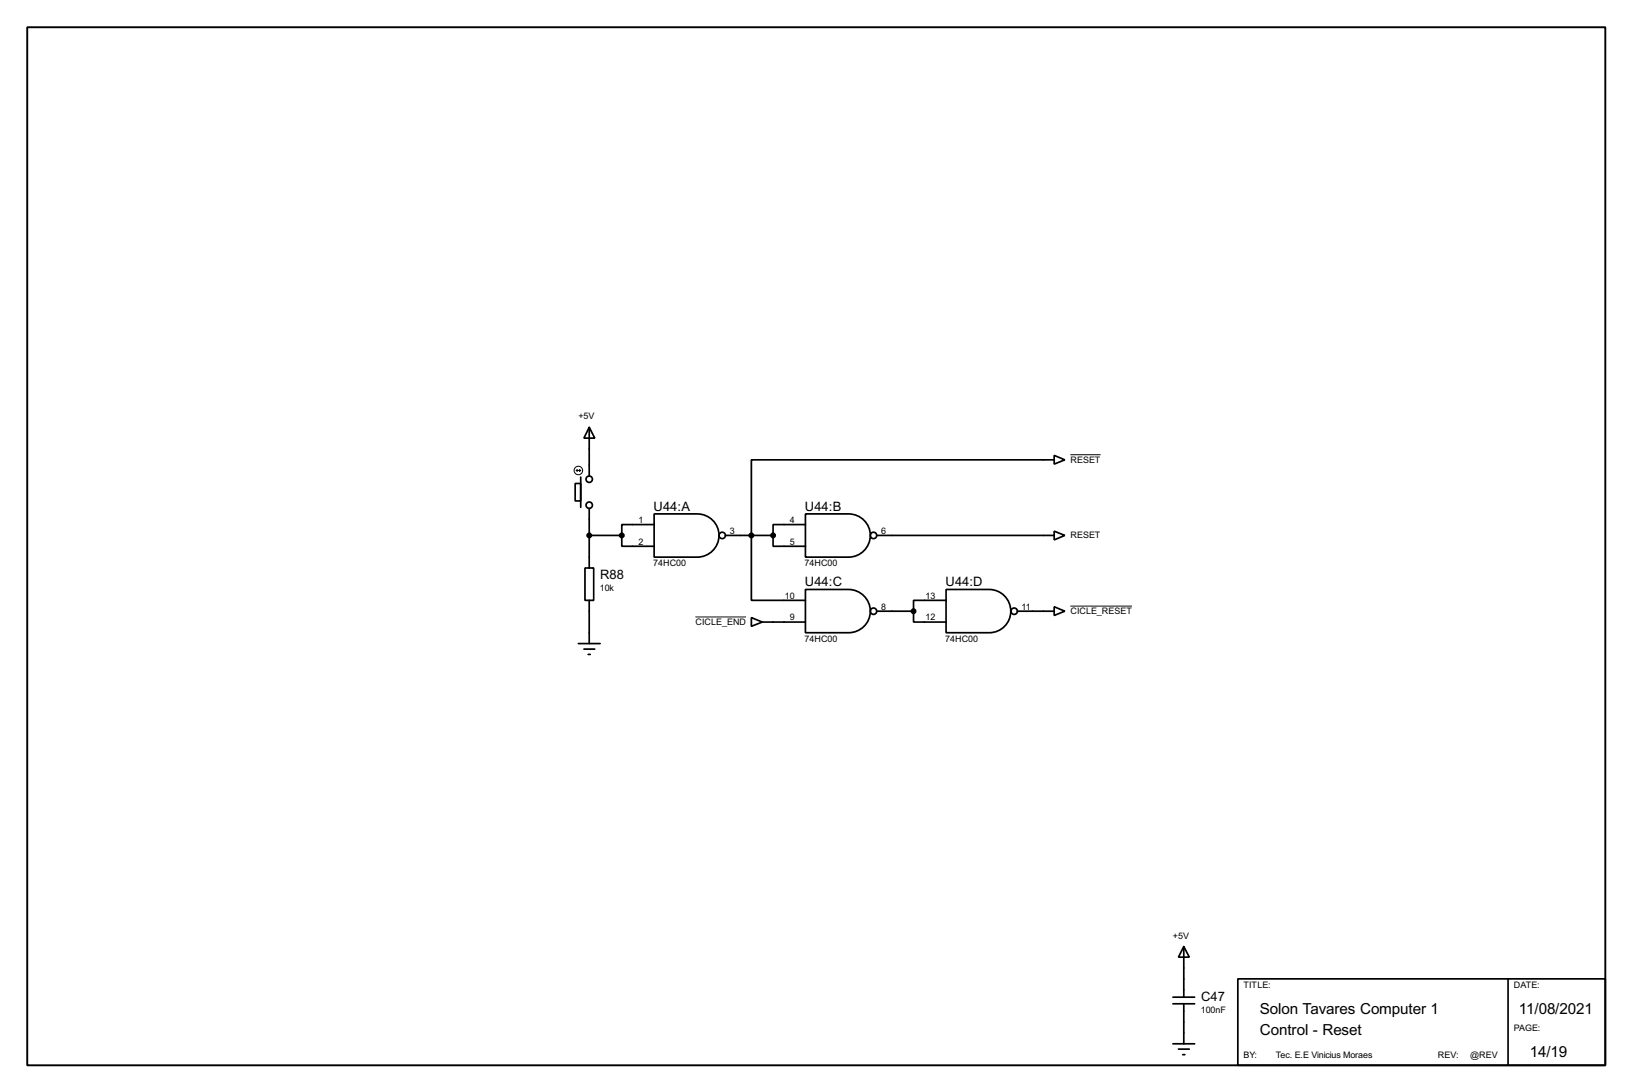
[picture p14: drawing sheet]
<svg xmlns="http://www.w3.org/2000/svg" width="383mm" height="256mm" viewBox="0 0 383 256" stroke-linecap="round" stroke-linejoin="round" font-family="sans-serif">
<defs><g id="words">
<g font-size="4">
<text x="296" y="238.1">Solon Tavares Computer 1</text>
<text x="356.9" y="238.1">11/08/2021</text>
<text x="296" y="243.1">Control - Reset</text>
<text x="359.5" y="248.2">14/19</text>
</g>
<g font-size="3.4">
<text x="153.6" y="119.9">U44:A</text>
<text x="189.1" y="119.9">U44:B</text>
<text x="141" y="136">R88</text>
<text x="189.1" y="137.7">U44:C</text>
<text x="222.2" y="137.7">U44:D</text>
<text x="282.2" y="235">C47</text>
</g>
<g font-size="2.4">
<text x="135.9" y="98.5">+5V</text>
<text x="251.5" y="108.7">RESET</text>
<text x="150" y="122.8">1</text>
<text x="171.5" y="125.4">3</text>
<text x="185.6" y="122.8">4</text>
<text x="207.1" y="125.4">6</text>
<text x="150" y="127.9">2</text>
<text x="185.6" y="127.9">5</text>
<text x="251.5" y="126.5">RESET</text>
<text x="153.5" y="133">74HC00</text>
<text x="189.1" y="133">74HC00</text>
<text x="141" y="138.9">10k</text>
<text x="184.4" y="140.6">10</text>
<text x="207.1" y="143.2">8</text>
<text x="217.5" y="140.6">13</text>
<text x="240.1" y="143.2">11</text>
<text x="163.4" y="146.8">CICLE_END</text>
<text x="185.6" y="145.7">9</text>
<text x="217.5" y="145.7">12</text>
<text x="251.5" y="144.3">CICLE_RESET</text>
<text x="189.1" y="150.7">74HC00</text>
<text x="222.1" y="150.7">74HC00</text>
<text x="275.6" y="220.5">+5V</text>
<text x="292.2" y="232.1">TITLE:</text>
<text x="355.7" y="232.1">DATE:</text>
<text x="282.2" y="238">100nF</text>
<text x="355.7" y="242.2">PAGE:</text>
<text x="292.2" y="248.6">BY:</text>
<text x="299.8" y="248.6">Tec. E.E Vinicius Moraes</text>
<text x="337.9" y="248.6">REV:</text>
<text x="345.5" y="248.6">@REV</text>
</g>
</g></defs>
<path d="M6.4 6.4h370.8v243.8h-370.8z" fill="none" stroke="#000" stroke-width=".45"/>
<g fill="none" stroke="#000" stroke-width=".4">
<path d="M135.2 113.6h1.3v4.1h-1.3zM136.5 112.1v7.1M138.5 100.4l1.3 2.5h-2.6zM138.5 100.4v11.4M138.5 119.4v14M247.7 107l2.5 1-2.5 1zM247.7 108h-71.1v33h12.7M137.5 133.4h2v7.6h-2zM138.5 125.8h7.6M146.1 125.8v2.5h7.6M153.7 120.7h10.2a5.1 5.1 0 0 1 5.1 5.1 5.1 5.1 0 0 1-5.1 5.1h-10.2zM153.7 123.2h-7.6v2.6"/>
<path d="M170.5 125.8h11.2M181.7 125.8v2.5h7.6M189.3 120.7h10.1a5.1 5.1 0 0 1 5.1 5.1 5.1 5.1 0 0 1-5.1 5.1h-10.1zM189.3 138.5h10.1a5.1 5.1 0 0 1 5.1 5 5.1 5.1 0 0 1-5.1 5.1h-10.1zM189.3 123.2h-7.6v2.6M206 125.8h41.7M222.3 138.5h10.2a5.1 5.1 0 0 1 5 5 5.1 5.1 0 0 1-5 5.1h-10.2zM247.7 124.8l2.5 1-2.5 1zM135.9 151.2h5.1M137.2 152.5h2.6M138.2 153.7h.5M138.5 141v10.2"/>
<path d="M176.6 145.1l2.5 1-2.5 1zM179.1 146.1h10.2M206 143.6h8.7M214.7 143.6v2.5h7.6M222.3 141h-7.6v2.6M239.1 143.6h8.6M247.7 142.5l2.5 1.1-2.5 1zM275.6 235.8h5.1M275.6 234.2h5.1M278.2 222.3l1.3 2.5h-2.6zM278.2 222.3v11.9M278.2 235.8v9.4"/>
<path d="M290.9 229.9h86.3v20.3h-86.3zM354.4 229.9v20.3M275.6 245.2h5.1M276.9 246.4h2.6M277.9 247.7h.5"/>
<circle cx="138.4" cy="118.7" r=".75"/>
<circle cx="138.4" cy="112.6" r=".75"/>
<circle cx="169.7" cy="125.8" r=".75"/>
<circle cx="205.2" cy="125.8" r=".75"/>
<circle cx="205.2" cy="143.6" r=".75"/>
<circle cx="238.3" cy="143.6" r=".75"/>
</g>
<g fill="#000" stroke="#000" stroke-width=".4">
<circle cx="138.4" cy="125.8" r=".5"/>
<circle cx="146.1" cy="125.8" r=".5"/>
<circle cx="176.5" cy="125.8" r=".5"/>
<circle cx="181.6" cy="125.8" r=".5"/>
<circle cx="214.6" cy="143.6" r=".5"/>
</g>
<g fill="none" stroke="#000" stroke-width=".23">
<path d="M135.4 110.5h1.1M135.4 110.5l.3 .3M135.7 110.3l-.3 .2M136.2 110.3l.3 .2M136.5 110.5l-.3 .3M251.5 106.8h7.1M163.4 144.9h11.9M251.5 142.4h14.5"/>
<circle cx="135.9" cy="110.5" r="1"/>
</g>
<use href="#words"/>
</svg>
